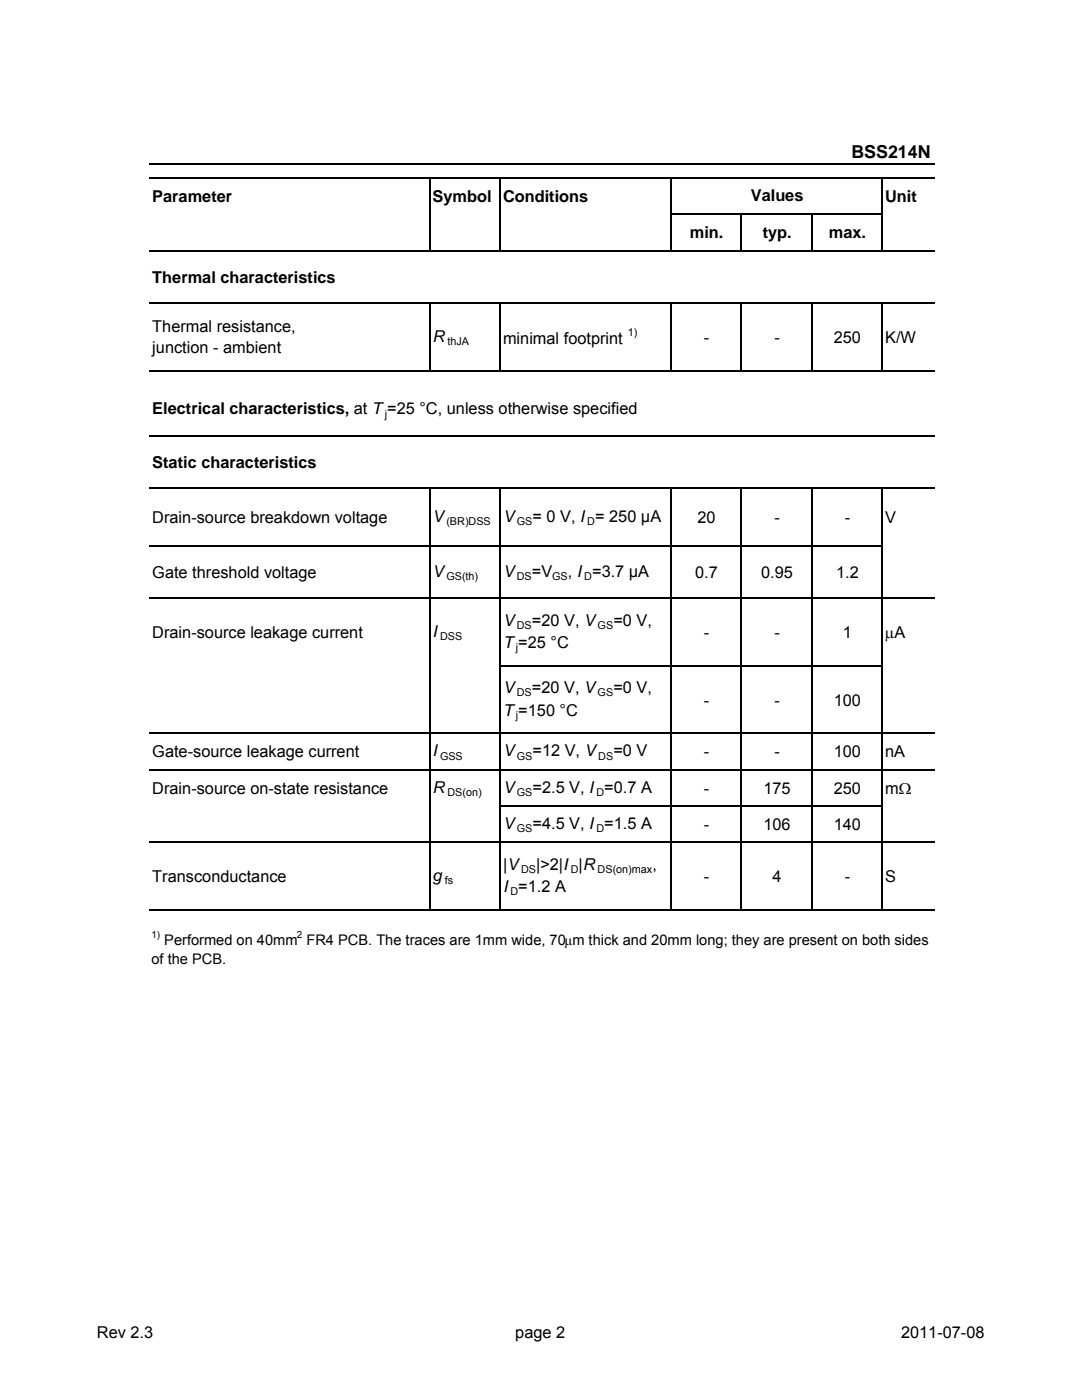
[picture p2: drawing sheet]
<svg xmlns="http://www.w3.org/2000/svg" width="216mm" height="279mm" viewBox="0 0 216 279" stroke-linecap="round" stroke-linejoin="round" font-family="sans-serif">
<defs><g id="words">
<text font-size="3.6" x="169.9" y="31.5">BSS214N</text>
<g font-size="3.3">
<text x="30.4" y="40.3">Parameter</text>
<text x="86.3" y="40.3">Symbol Conditions</text>
<text x="149.8" y="40.2">Values</text>
<text x="176.6" y="40.3">Unit</text>
<text x="137.7" y="47.6">min.</text>
<text x="152.2" y="47.6">typ.</text>
<text x="165.4" y="47.6">max.</text>
<text x="30.4" y="56.4">Thermal characteristics</text>
<text x="30.4" y="66.3">Thermal resistance,</text>
<text x="30.4" y="70.4">junction - ambient</text>
<text x="86.3" y="68.2">R</text>
<text x="100.4" y="68.7">minimal footprint</text>
<text x="140.5" y="68.4">-</text>
<text x="154.5" y="68.4">-</text>
<text x="166.4" y="68.4">250</text>
<text x="176.6" y="68.4">K/W</text>
<text x="30.4" y="82.7">Electrical characteristics, at T =25 °C, unless otherwise specified</text>
<text x="30.4" y="93.3">Static characteristics</text>
<text x="30.4" y="104.4">Drain-source breakdown voltage</text>
<text x="86.3" y="104.2">V</text>
<text x="100.4" y="104.2">V</text>
<text x="106.3" y="104.2">= 0 V, I = 250 µA</text>
<text x="139.2" y="104.4">20</text>
<text x="154.5" y="104.4">-</text>
<text x="168.6" y="104.4">-</text>
<text x="176.6" y="104.4">V</text>
<text x="30.4" y="115.4">Gate threshold voltage</text>
<text x="86.3" y="115.1">V</text>
<text x="100.4" y="115.1">V</text>
<text x="106.1" y="115.1">=V</text>
<text x="113.3" y="115.1">, I =3.7 µA</text>
<text x="138.7" y="115.4">0.7</text>
<text x="151.9" y="115.4">0.95</text>
<text x="166.8" y="115.4">1.2</text>
<text x="100.4" y="124.8">V</text>
<text x="106.1" y="124.8">=20 V, V</text>
<text x="122.4" y="124.8">=0 V,</text>
<text x="30.4" y="127.3">Drain-source leakage current</text>
<text x="86.3" y="127.1">I</text>
<text x="100.4" y="129.3">T =25 °C</text>
<text x="140.5" y="127.3">-</text>
<text x="154.5" y="127.3">-</text>
<text x="168.2" y="127.3">1</text>
<text x="176.6" y="127.4">μA</text>
<text x="100.4" y="142.8">T =150 °C</text>
<text x="100.4" y="138.3">V</text>
<text x="106.1" y="138.3">=20 V, V</text>
<text x="122.4" y="138.3">=0 V,</text>
<text x="140.5" y="140.8">-</text>
<text x="154.5" y="140.8">-</text>
<text x="166.4" y="140.8">100</text>
<text x="30.4" y="151.2">Gate-source leakage current</text>
<text x="86.3" y="151">I</text>
<text x="100.4" y="151">V</text>
<text x="106.3" y="151">=12 V, V</text>
<text x="122.4" y="151">=0 V</text>
<text x="140.5" y="151.2">-</text>
<text x="154.5" y="151.2">-</text>
<text x="166.4" y="151.2">100</text>
<text x="176.6" y="151.2">nA</text>
<text x="30.4" y="158.4">Drain-source on-state resistance</text>
<text x="86.3" y="158.2">R</text>
<text x="100.4" y="158.2">V</text>
<text x="106.3" y="158.2">=2.5 V, I =0.7 A</text>
<text x="140.5" y="158.4">-</text>
<text x="152.3" y="158.4">175</text>
<text x="166.4" y="158.4">250</text>
<text x="176.6" y="158.5">mΩ</text>
<text x="100.4" y="165.4">V</text>
<text x="106.3" y="165.4">=4.5 V, I =1.5 A</text>
<text x="140.5" y="165.7">-</text>
<text x="152.3" y="165.7">106</text>
<text x="166.4" y="165.7">140</text>
<text x="100.4" y="173.6">|V</text>
<text x="107" y="173.6">|&gt;2|I |R</text>
<text x="130.2" y="173.6">,</text>
<text x="30.4" y="176">Transconductance</text>
<text x="86.3" y="175.8">g</text>
<text x="100.4" y="178.1">I =1.2 A</text>
<text x="140.5" y="176">-</text>
<text x="154.1" y="176">4</text>
<text x="168.6" y="176">-</text>
<text x="176.6" y="176">S</text>
<text x="19.3" y="267.1">Rev 2.3</text>
<text x="102.8" y="267.1">page 2</text>
<text x="179.8" y="267.1">2011-07-08</text>
</g>
<g font-size="2.9">
<text x="32.8" y="188.6">Performed on 40mm FR4 PCB. The traces are 1mm wide, 70μm thick and 20mm long; they are present on both sides</text>
<text x="30.2" y="192.4">of the PCB.</text>
</g>
<g font-size="2.2">
<text x="89.3" y="68.8">thJA</text>
<text x="125.3" y="67.1">1)</text>
<text x="76.8" y="83.4">j</text>
<text x="89.1" y="104.8">(BR)DSS</text>
<text x="103.1" y="104.8">GS</text>
<text x="117.2" y="104.8">D</text>
<text x="89.1" y="115.8">GS(th)</text>
<text x="103.1" y="115.8">DS</text>
<text x="110.2" y="115.8">GS</text>
<text x="116.6" y="115.8">D</text>
<text x="103.1" y="125.5">DS</text>
<text x="119.3" y="125.5">GS</text>
<text x="87.8" y="127.7">DSS</text>
<text x="103" y="130">j</text>
<text x="103" y="143.5">j</text>
<text x="103.1" y="139">DS</text>
<text x="119.3" y="139">GS</text>
<text x="87.8" y="151.6">GSS</text>
<text x="103.1" y="151.6">GS</text>
<text x="119.4" y="151.6">DS</text>
<text x="89.3" y="158.8">DS(on)</text>
<text x="103.1" y="158.8">GS</text>
<text x="119" y="158.8">D</text>
<text x="103.1" y="166.1">GS</text>
<text x="119" y="166.1">D</text>
<text x="88.7" y="176.4">fs</text>
<text x="101.9" y="178.7">D</text>
<text x="104" y="174.2">DS</text>
<text x="113.9" y="174.2">D</text>
<text x="119.3" y="174.2">DS(on)max</text>
</g>
<g font-size="1.9">
<text x="30.2" y="187.2">1)</text>
<text x="59.2" y="187.2">2</text>
</g>
</g></defs>
<g fill="none" stroke="#000" stroke-width=".3">
<path d="M29.8 32.7h156.6M29.8 35.5h156.6M85.7 35.7v14.5M99.8 35.7v14.5M133.8 35.7v14.5M176 35.7v14.5M29.8 50h156.6M134 42.8h42.1M147.9 42.9v7.3M161.9 42.9v7.3M29.8 60.5h156.6M29.8 74h156.6"/>
<path d="M85.7 60.6v13.5M99.8 60.6v13.5M133.8 60.6v13.5M147.9 60.6v13.5M161.9 60.6v13.5M176 60.6v13.5M29.8 86.9h156.6M29.8 97.4h156.6M85.7 97.5v84.2M99.8 97.5v84.2M133.8 97.5v84.2M147.9 97.5v84.2"/>
<path d="M161.9 97.5v84.2M176 97.5v84.2M29.8 109h146.3M29.8 119.4h156.6M99.9 132.9h76.2M29.8 146.4h156.6M29.8 153.6h156.6M29.8 168.1h156.6M99.9 160.8h76.2M29.8 181.6h156.6"/>
</g>
<use href="#words"/>
</svg>
